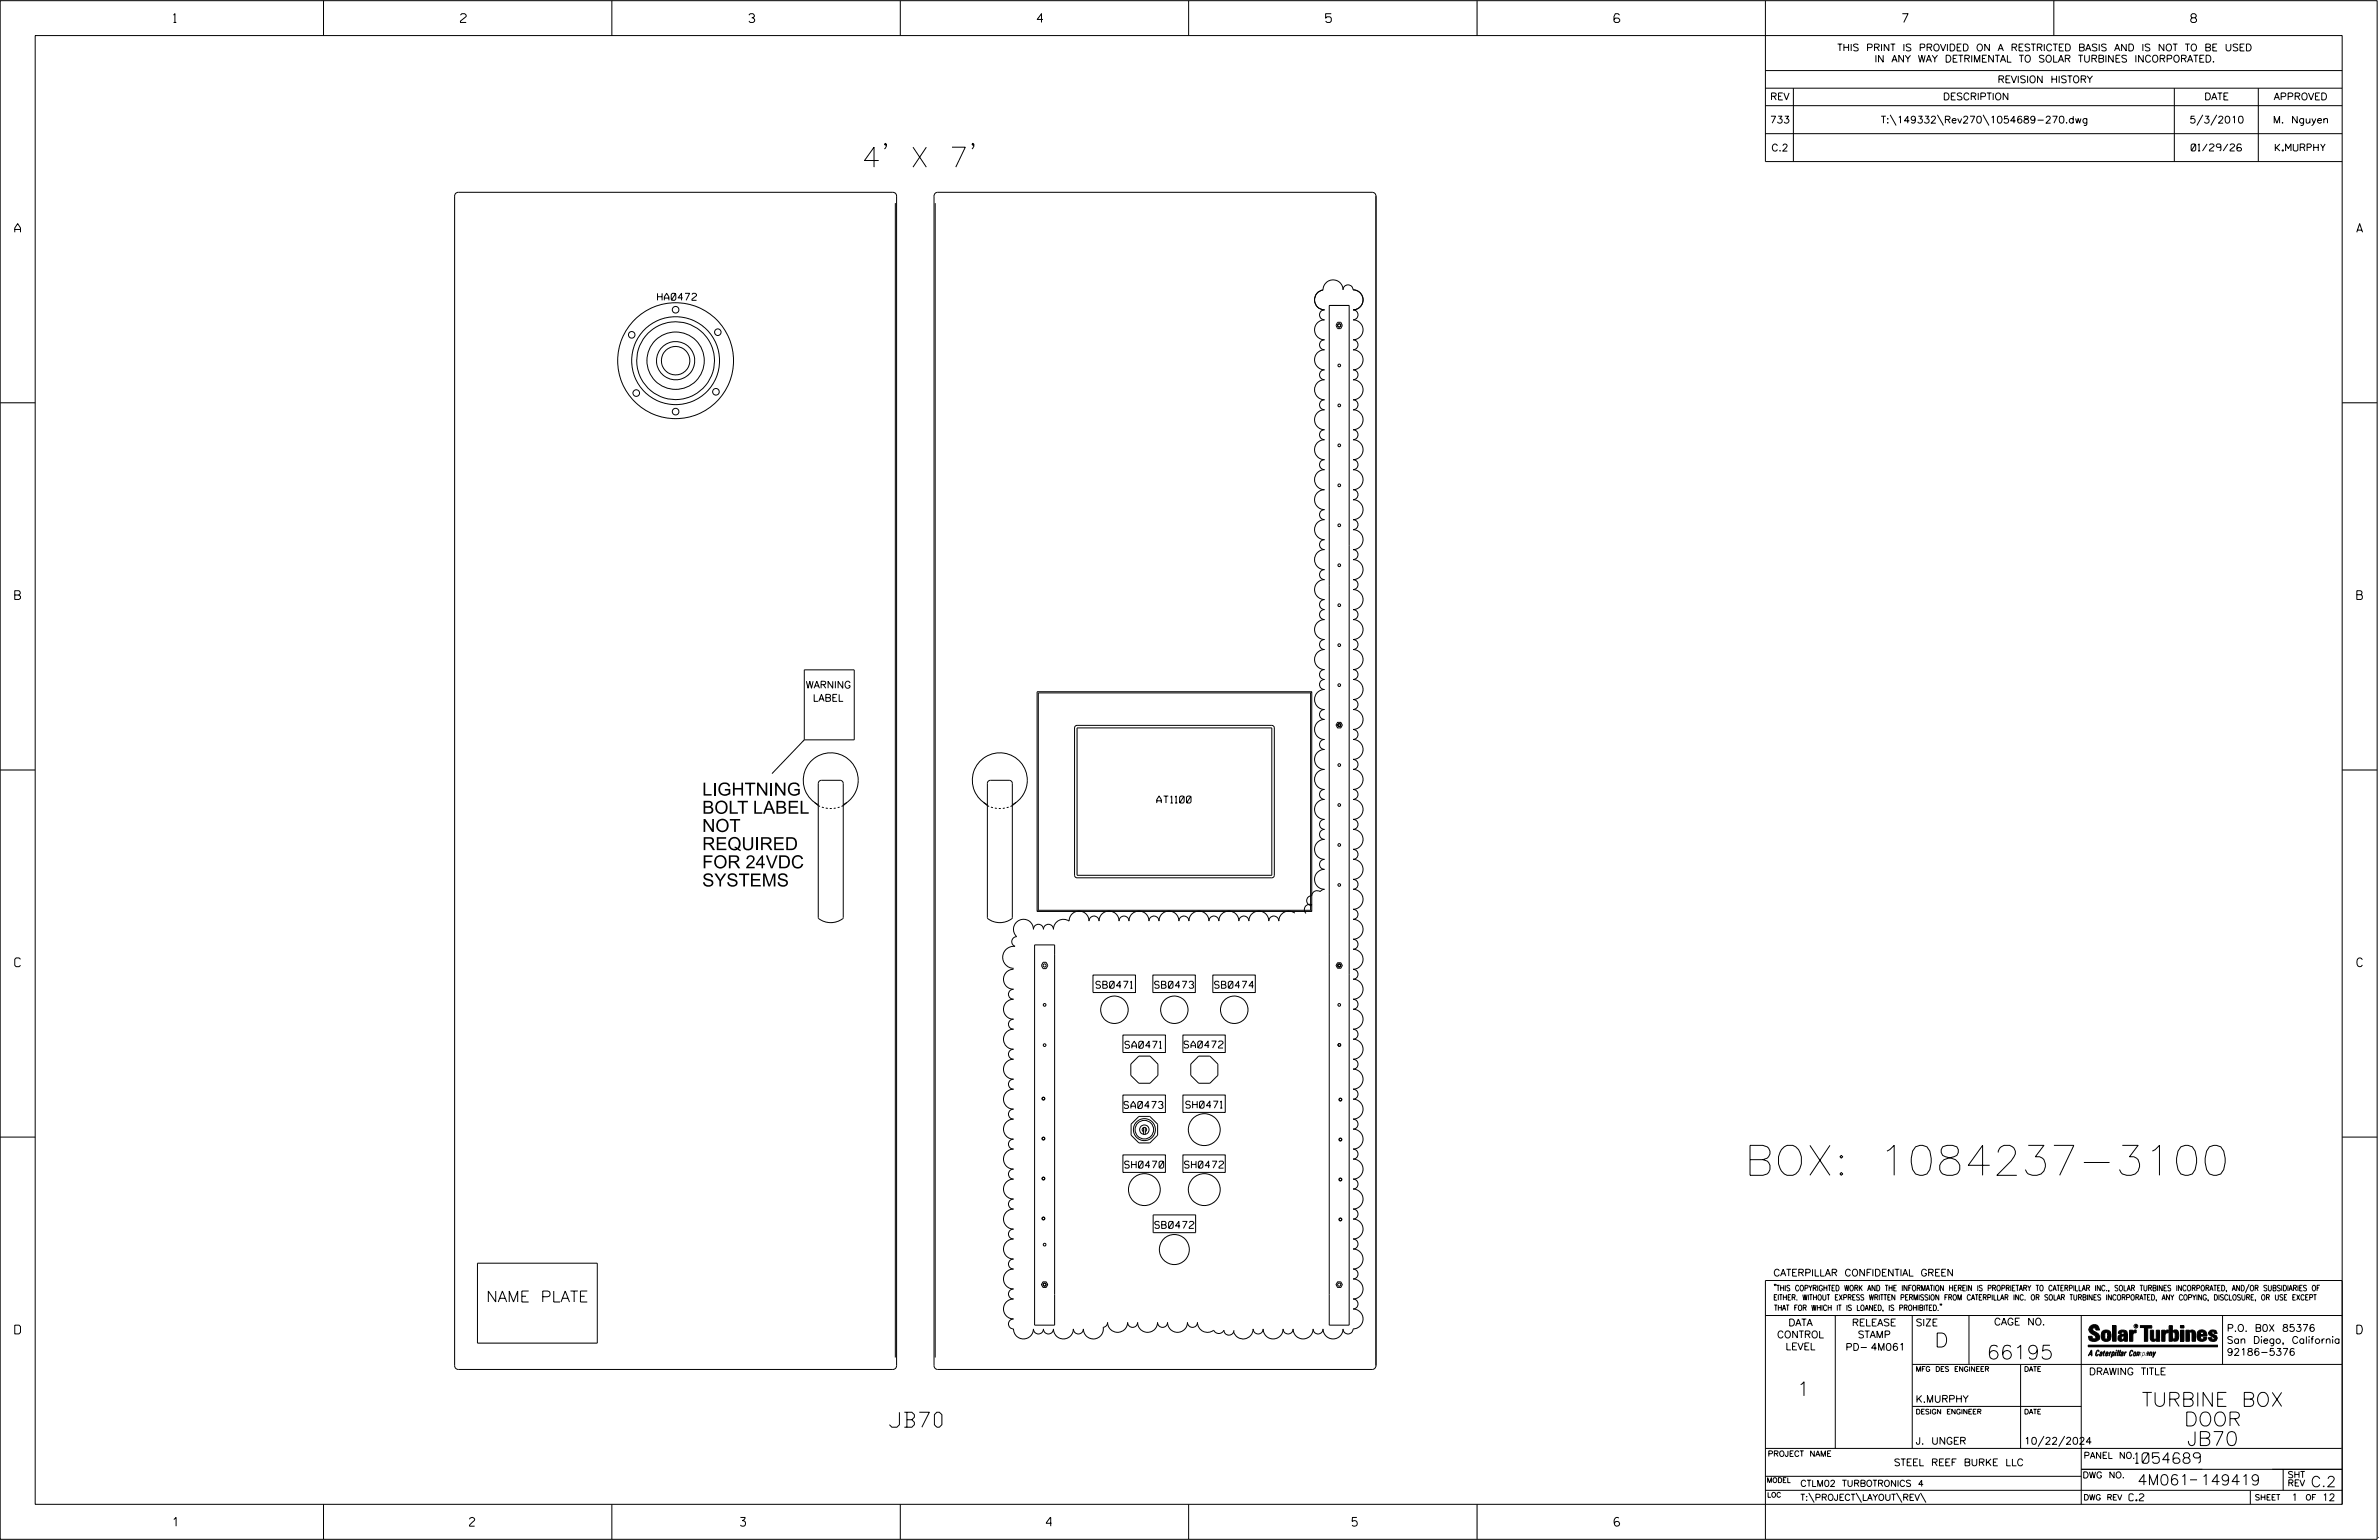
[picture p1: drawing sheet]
<svg xmlns="http://www.w3.org/2000/svg" width="864mm" height="559mm" viewBox="0 0 864 559" stroke-linecap="round" stroke-linejoin="round" font-family="sans-serif">
<defs><g id="words">
<text font-size="10.9" x="633.2" y="426.5">BOX: 1084237-3100</text>
<text font-size="7.3" x="312.8" y="60.6">4' X 7'</text>
<text font-size="5.4" x="322.9" y="517.9">JB70</text>
<g font-size="5.1">
<text x="702.3" y="488.8">D</text>
<text x="721.2" y="493.2">66195</text>
<text x="652.2" y="506.5">1</text>
<text x="777.5" y="510.3">TURBINE BOX</text>
<text x="792.8" y="517.4">DOOR</text>
<text x="793.9" y="524.5">JB70</text>
</g>
<g font-size="4.7">
<text x="254.9" y="288.7">LIGHTNING</text>
<text x="254.9" y="295.3">BOLT LABEL</text>
<text x="254.9" y="301.9">NOT</text>
<text x="254.9" y="308.5">REQUIRED</text>
<text x="254.9" y="315.1">FOR 24VDC</text>
<text x="254.9" y="321.7">SYSTEMS</text>
</g>
<text font-size="4" x="176.5" y="472.4">NAME PLATE</text>
<g font-size="3.8">
<text x="775.1" y="531">1054689</text>
<text x="775.9" y="538.9">4M061</text>
<text x="798.8" y="538.9">149419</text>
<text x="838.8" y="539.5">C.2</text>
</g>
<g font-size="3.2">
<text x="63" y="8.2">1</text>
<text x="167.2" y="8.2">2</text>
<text x="271.8" y="8.2">3</text>
<text x="376.5" y="8.2">4</text>
<text x="481.2" y="8.2">5</text>
<text x="690.6" y="8.2">7</text>
<text x="795.3" y="8.2">8</text>
<text x="5.4" y="84.3">A</text>
<text x="855.5" y="84.3">A</text>
<text x="5.4" y="217.5">B</text>
<text x="855.6" y="217.5">B</text>
<text x="5.4" y="350.8">C</text>
<text x="855.6" y="350.8">C</text>
<text x="5.4" y="484">D</text>
<text x="855.6" y="484">D</text>
<text x="62.8" y="553.8">1</text>
<text x="170.4" y="553.8">2</text>
<text x="268.8" y="553.8">3</text>
<text x="379.8" y="553.8">4</text>
<text x="490.8" y="553.8">5</text>
<text x="585.9" y="553.8">6</text>
</g>
<g font-size="2.5">
<text x="666.9" y="18.5">THIS PRINT IS PROVIDED ON A RESTRICTED BASIS AND IS NOT TO BE USED</text>
<text x="680.5" y="22.6">IN ANY WAY DETRIMENTAL TO SOLAR TURBINES INCORPORATED.</text>
<text x="725.1" y="30">REVISION HISTORY</text>
<text x="642.6" y="36.3">REV</text>
<text x="705.3" y="36.3">DESCRIPTION</text>
<text x="800.2" y="36.3">DATE</text>
<text x="825.4" y="36.3">APPROVED</text>
<text x="642.5" y="44.7">733</text>
<text x="682.8" y="44.7">T:\149332\Rev270\1054689-270.dwg</text>
<text x="794.8" y="44.7">5/3/2010</text>
<text x="825.1" y="44.7">M. Nguyen</text>
<text x="643" y="54.8">C.2</text>
<text x="795.4" y="54.8">01/29/26</text>
<text x="826" y="54.8">K.MURPHY</text>
<text x="238.7" y="109">HA0472</text>
<text x="292.5" y="249.7">WARNING</text>
<text x="295.1" y="254.5">LABEL</text>
<text x="419.9" y="291.4">AT1100</text>
<text x="397.8" y="358.6">SB0471</text>
<text x="419.1" y="358.6">SB0473</text>
<text x="440.9" y="358.6">SB0474</text>
<text x="408.4" y="380.4">SA0471</text>
<text x="429.8" y="380.3">SA0472</text>
<text x="408" y="402.2">SA0473</text>
<text x="430.4" y="402.1">SH0471</text>
<text x="408.3" y="423.9">SH0470</text>
<text x="430" y="423.9">SH0472</text>
<text x="419.2" y="445.7">SB0472</text>
<text x="643.8" y="463">CATERPILLAR CONFIDENTIAL GREEN</text>
<text x="645.1" y="485.5">CONTROL</text>
<text x="649.2" y="481.1">DATA</text>
<text x="672.3" y="481.1">RELEASE</text>
<text x="674.4" y="485.5">STAMP</text>
<text x="695.4" y="481.1">SIZE</text>
<text x="723.8" y="480.8">CAGE NO.</text>
<text x="808.4" y="483.1">P.O. B0X 85376</text>
<text x="648.2" y="489.8">LEVEL</text>
<text x="669.9" y="490">PD- 4M061</text>
<text x="808.4" y="487.5">San Diego, California</text>
<text x="808.4" y="491.8">92186-5376</text>
<text x="758.3" y="498.9">DRAWING TITLE</text>
<text x="695.4" y="508.9">K.MURPHY</text>
<text x="695.4" y="524.1">J. UNGER</text>
<text x="734.8" y="524.1">10/22/2024</text>
<text x="687.5" y="531.9">STEEL REEF BURKE LLC</text>
<text x="772.8" y="544.6">C.2</text>
<text x="831.8" y="544.6">1</text>
<text x="842.9" y="544.6">12</text>
</g>
<g font-size="2.3">
<text x="756.4" y="529.2">PANEL NO.</text>
<text x="653.5" y="539.4">CTLM02 TURBOTRONICS 4</text>
<text x="756" y="536.3">DWG NO.</text>
<text x="830.4" y="539.3">REV</text>
<text x="830.4" y="536.2">SHT</text>
<text x="653.5" y="544.5">T:\PROJECT\LAYOUT\REV\</text>
</g>
<g font-size="2">
<text x="643.8" y="468.4">&quot;THIS COPYRIGHTED WORK AND THE INFORMATION HEREIN IS PROPRIETARY TO CATERPILLAR INC., SOLAR TURBINES INCORPORATED, AND/OR SUBSIDIARIES OF</text>
<text x="643.8" y="471.8">EITHER. WITHOUT EXPRESS WRITTEN PERMISSION FROM CATERPILLAR INC. OR SOLAR TURBINES INCORPORATED, ANY COPYING, DISCLOSURE, OR USE EXCEPT</text>
<text x="644" y="475.6">THAT FOR WHICH IT IS LOANED, IS PROHIBITED.&quot;</text>
<text x="641.7" y="528.5">PROJECT NAME</text>
<text x="756.3" y="544.3">DWG REV</text>
<text x="818.5" y="544.3">SHEET</text>
<text x="836.9" y="544.3">OF</text>
</g>
<g font-size="1.8">
<text x="695.4" y="497.6">MFG DES ENGINEER</text>
<text x="734.8" y="497.6">DATE</text>
<text x="695.4" y="513.1">DESIGN ENGINEER</text>
<text x="734.8" y="513.1">DATE</text>
<text x="641.3" y="538">MODEL</text>
<text x="641.5" y="543.3">LOC</text>
</g>
<text font-size=".9" x="775.1" y="481.7">R</text>
</g></defs>
<g fill="none" stroke="#000" stroke-width=".36">
<path d="M.1 .2h862.8v558.4h-862.8zM12.8 12.9h837.4v533h-837.4zM117.4 .2v12.7M222.1 .2v12.7M326.8 .2v12.7M431.5 .2v12.7M536.2 .2v12.7M587.9 5.5l-.5-.5h-1l-.5 1v1.7l.5 .4h1l.6-.4v-.6l-.6-.5h-1l-.5 .5M640.9 .2v58.4h209.3M745.6 .2v12.7M640.9 25.6h209.3M640.9 32h209.3"/>
<path d="M640.9 38.3h209.3M651 32v26.6M789.3 32v26.6M819.8 32v26.6M321.8 52.4l-.4 .3-.3-.3 .3-.4a1.32 1.32 0 0 1-.3 2.1M353.5 52.4l-.3 .3-.4-.3 .4-.4a1.34 1.34 0 0 1-.4 2.1M640.9 48.5h209.3M686.2 41.7l2.1 3.8M703.3 41.7l2.2 3.8M719.9 41.7l2.1 3.8M799.6 41.7l-2.1 3.8M804.7 41.7l-2.2 3.8"/>
<path d="M165.4 70.2l1-.4h157.7a1.33 1.33 0 0 1 1.4 1.4v424.3a1.38 1.38 0 0 1-1.4 1.4h-157.7a1.39 1.39 0 0 1-1.4-1.4v-424.3zM325 73.7v418.9M339.4 70.2l1-.4h157.7a1.38 1.38 0 0 1 1.4 1.4v424.3a1.45 1.45 0 0 1-1.4 1.4h-157.7a1.39 1.39 0 0 1-1.3-1.4v-424.3zM339.5 73.7v418.9M480.3 105.2a3.6 3.6 0 0 0-3.1 3.9 3.6 3.6 0 0 0 3.6 3.3M480.8 112.4a3.7 3.7 0 0 1-3.6-3.4 3.7 3.7 0 0 1 3.1-3.8 3.6 3.6 0 0 1 3.6-3.6 3.6 3.6 0 0 1 3.6 3.6 1.82 1.82 0 0 1 1.9-1.8 1.82 1.82 0 0 1 1.8 1.8 3.6 3.6 0 0 1 3.6 3.6 3.6 3.6 0 0 1-3.6 3.6 1.82 1.82 0 0 1 1.8 1.8 1.82 1.82 0 0 1-1.8 1.9 3.6 3.6 0 0 1 3.6 3.6 3.6 3.6 0 0 1-3.6 3.6 1.82 1.82 0 0 1 1.8 1.8 1.82 1.82 0 0 1-1.8 1.8 3.6 3.6 0 0 1 3.6 3.7 3.6 3.6 0 0 1-3.6 3.6 1.8 1.8 0 0 1 1.8 1.8 1.8 1.8 0 0 1-1.8 1.8 3.6 3.6 0 0 1 3.6 3.6 3.6 3.6 0 0 1-3.6 3.7 1.82 1.82 0 0 1 1.8 1.8 1.82 1.82 0 0 1-1.8 1.8 3.6 3.6 0 0 1 3.6 3.6 3.6 3.6 0 0 1-3.6 3.6 1.82 1.82 0 0 1 1.8 1.8 1.82 1.82 0 0 1-1.8 1.9 3.6 3.6 0 0 1 3.6 3.6 3.6 3.6 0 0 1-3.6 3.6 1.82 1.82 0 0 1 1.8 1.8 1.82 1.82 0 0 1-1.8 1.8 3.6 3.6 0 0 1 3.6 3.7 3.6 3.6 0 0 1-3.6 3.6 1.82 1.82 0 0 1 1.8 1.8 1.82 1.82 0 0 1-1.8 1.8 3.6 3.6 0 0 1 3.6 3.6 3.6 3.6 0 0 1-3.6 3.7 1.82 1.82 0 0 1 1.8 1.8 1.82 1.82 0 0 1-1.8 1.8 3.6 3.6 0 0 1 3.6 3.6 3.6 3.6 0 0 1-3.6 3.6 1.82 1.82 0 0 1 1.8 1.8 1.82 1.82 0 0 1-1.8 1.9 3.6 3.6 0 0 1 3.6 3.6 3.6 3.6 0 0 1-3.6 3.6 1.8 1.8 0 0 1 1.8 1.8 1.8 1.8 0 0 1-1.8 1.8 3.6 3.6 0 0 1 3.6 3.7 3.6 3.6 0 0 1-3.6 3.6 1.82 1.82 0 0 1 1.8 1.8 1.82 1.82 0 0 1-1.8 1.8 3.6 3.6 0 0 1 3.6 3.6 3.6 3.6 0 0 1-3.6 3.7 1.82 1.82 0 0 1 1.8 1.8 1.82 1.82 0 0 1-1.8 1.8 3.6 3.6 0 0 1 3.6 3.6 3.6 3.6 0 0 1-3.6 3.7 1.8 1.8 0 0 1 1.8 1.8 1.8 1.8 0 0 1-1.8 1.8 3.6 3.6 0 0 1 3.6 3.6 3.6 3.6 0 0 1-3.6 3.6 1.82 1.82 0 0 1 1.8 1.8 1.82 1.82 0 0 1-1.8 1.9 3.6 3.6 0 0 1 3.6 3.6 3.6 3.6 0 0 1-3.6 3.6 1.82 1.82 0 0 1 1.8 1.8 1.82 1.82 0 0 1-1.8 1.8 3.6 3.6 0 0 1 3.6 3.6 3.6 3.6 0 0 1-3.6 3.7 1.82 1.82 0 0 1 1.8 1.8 1.82 1.82 0 0 1-1.8 1.8 3.6 3.6 0 0 1 3.6 3.6 3.6 3.6 0 0 1-3.6 3.7 1.82 1.82 0 0 1 1.8 1.8 1.82 1.82 0 0 1-1.8 1.8 3.6 3.6 0 0 1 3.6 3.6 3.6 3.6 0 0 1-3.6 3.6 1.82 1.82 0 0 1 1.8 1.8 1.82 1.82 0 0 1-1.8 1.9 3.6 3.6 0 0 1 3.6 3.6 3.6 3.6 0 0 1-3.6 3.6 1.82 1.82 0 0 1 1.8 1.8 1.82 1.82 0 0 1-1.8 1.8 3.6 3.6 0 0 1 3.6 3.7 3.6 3.6 0 0 1-3.6 3.6 1.8 1.8 0 0 1 1.8 1.8 1.8 1.8 0 0 1-1.8 1.8 3.6 3.6 0 0 1 3.6 3.6 3.6 3.6 0 0 1-3.6 3.7 1.82 1.82 0 0 1 1.8 1.8 1.82 1.82 0 0 1-1.8 1.8 3.6 3.6 0 0 1 3.6 3.6 3.6 3.6 0 0 1-3.6 3.6 1.82 1.82 0 0 1 1.8 1.8 1.82 1.82 0 0 1-1.8 1.9 3.6 3.6 0 0 1 3.6 3.6 3.6 3.6 0 0 1-3.6 3.6 1.8 1.8 0 0 1 1.8 1.8 1.8 1.8 0 0 1-1.8 1.8 3.6 3.6 0 0 1 3.6 3.7 3.6 3.6 0 0 1-3.6 3.6 1.82 1.82 0 0 1 1.8 1.8 1.82 1.82 0 0 1-1.8 1.8 3.6 3.6 0 0 1 3.6 3.6 3.6 3.6 0 0 1-3.6 3.7 1.82 1.82 0 0 1 1.8 1.8 1.82 1.82 0 0 1-1.8 1.8 3.6 3.6 0 0 1 3.6 3.6 3.6 3.6 0 0 1-3.6 3.7 1.8 1.8 0 0 1 1.8 1.8 1.8 1.8 0 0 1-1.8 1.7 3.6 3.6 0 0 1 3.6 3.7 3.6 3.6 0 0 1-3.6 3.6 1.82 1.82 0 0 1 1.8 1.8 1.82 1.82 0 0 1-1.8 1.9 3.6 3.6 0 0 1 3.6 3.6 3.6 3.6 0 0 1-3.6 3.6 1.82 1.82 0 0 1 1.8 1.8 1.82 1.82 0 0 1-1.8 1.8 3.6 3.6 0 0 1 3.6 3.6 3.6 3.6 0 0 1-3.6 3.6 1.82 1.82 0 0 1 1.8 1.9 1.82 1.82 0 0 1-1.8 1.8 3.6 3.6 0 0 1 3.6 3.6 3.6 3.6 0 0 1-3.6 3.6 1.8 1.8 0 0 1 1.8 1.8 1.8 1.8 0 0 1-1.8 1.8 3.6 3.6 0 0 1 3.6 3.7 3.6 3.6 0 0 1-3.6 3.6 1.82 1.82 0 0 1 1.8 1.8 1.82 1.82 0 0 1-1.8 1.8 3.6 3.6 0 0 1 3.6 3.7 3.6 3.6 0 0 1-3.6 3.6 1.82 1.82 0 0 1 1.8 1.8 1.82 1.82 0 0 1-1.8 1.8 3.6 3.6 0 0 1 3.6 3.6 3.6 3.6 0 0 1-3.6 3.7 1.8 1.8 0 0 1 1.8 1.8 1.8 1.8 0 0 1-1.8 1.8 3.6 3.6 0 0 1 3.6 3.6 3.6 3.6 0 0 1-3.6 3.6 1.82 1.82 0 0 1 1.8 1.9 1.82 1.82 0 0 1-1.8 1.8 3.6 3.6 0 0 1 3.6 3.6 3.6 3.6 0 0 1-3.6 3.6 1.82 1.82 0 0 1-1.8 1.8 1.82 1.82 0 0 1-1.9-1.8 3.6 3.6 0 0 1-3.6 3.6 3.6 3.6 0 0 1-3.6-3.6 1.8 1.8 0 0 1-1.8 1.8 1.8 1.8 0 0 1-1.8-1.8 3.6 3.6 0 0 1-3.7 3.6 3.6 3.6 0 0 1-3.6-3.6 1.82 1.82 0 0 1-1.8 1.8 1.82 1.82 0 0 1-1.8-1.8 3.6 3.6 0 0 1-3.6 3.6 3.6 3.6 0 0 1-3.7-3.6 1.82 1.82 0 0 1-1.8 1.8 1.82 1.82 0 0 1-1.8-1.8 3.6 3.6 0 0 1-3.1 3.6 3.6 3.6 0 0 1-4-2.5M480.8 112.4a1.82 1.82 0 0 0-1.8 1.8 1.82 1.82 0 0 0 1.8 1.9 3.6 3.6 0 0 0-3.6 3.6 3.6 3.6 0 0 0 3.6 3.6 1.82 1.82 0 0 0-1.8 1.8 1.82 1.82 0 0 0 1.8 1.8 3.6 3.6 0 0 0-3.6 3.7 3.6 3.6 0 0 0 3.6 3.6 1.8 1.8 0 0 0-1.8 1.8 1.8 1.8 0 0 0 1.8 1.8 3.6 3.6 0 0 0-3.6 3.6 3.6 3.6 0 0 0 3.6 3.7 1.82 1.82 0 0 0-1.8 1.8 1.82 1.82 0 0 0 1.8 1.8 3.6 3.6 0 0 0-3.6 3.6 3.6 3.6 0 0 0 3.6 3.6 1.82 1.82 0 0 0-1.8 1.8 1.82 1.82 0 0 0 1.8 1.9 3.6 3.6 0 0 0-3.6 3.6 3.6 3.6 0 0 0 3.6 3.6 1.82 1.82 0 0 0-1.8 1.8 1.82 1.82 0 0 0 1.8 1.8 3.6 3.6 0 0 0-3.6 3.7 3.6 3.6 0 0 0 3.6 3.6 3.6 3.6 0 0 0-3.6 3.6 3.6 3.6 0 0 0 3.6 3.6 1.82 1.82 0 0 0-1.8 1.8 1.82 1.82 0 0 0 1.8 1.9 3.6 3.6 0 0 0-3.6 3.6 3.6 3.6 0 0 0 3.6 3.6 1.8 1.8 0 0 0-1.8 1.8 1.8 1.8 0 0 0 1.8 1.8 3.6 3.6 0 0 0-3.6 3.7 3.6 3.6 0 0 0 3.6 3.6 1.82 1.82 0 0 0-1.8 1.8 1.82 1.82 0 0 0 1.8 1.8 3.6 3.6 0 0 0-3.6 3.6 3.6 3.6 0 0 0 3.6 3.7 1.82 1.82 0 0 0-1.8 1.8 1.82 1.82 0 0 0 1.8 1.8 1.82 1.82 0 0 0-1.8 1.8 1.82 1.82 0 0 0 1.8 1.8 3.6 3.6 0 0 0-3.6 3.6 3.6 3.6 0 0 0 3.6 3.7 1.82 1.82 0 0 0-1.8 1.8 1.82 1.82 0 0 0 1.8 1.8 3.6 3.6 0 0 0-3.6 3.6 3.6 3.6 0 0 0 3.6 3.7 1.8 1.8 0 0 0-1.8 1.8 1.8 1.8 0 0 0 1.8 1.8 1.82 1.82 0 0 0-1.8 1.8 1.82 1.82 0 0 0 1.8 1.8 3.6 3.6 0 0 0-3.6 3.6 3.6 3.6 0 0 0 3.6 3.7 1.8 1.8 0 0 0-1.8 1.8 1.8 1.8 0 0 0 1.8 1.8 3.6 3.6 0 0 0-3.6 3.6 3.6 3.6 0 0 0 3.6 3.6 1.82 1.82 0 0 0-1.8 1.8 1.82 1.82 0 0 0 1.8 1.9 3.6 3.6 0 0 0-3.6 3.6 3.6 3.6 0 0 0 3.6 3.6 3.6 3.6 0 0 0-3.6 3.6 3.6 3.6 0 0 0 3.6 3.7 1.82 1.82 0 0 0-1.8 1.8 1.82 1.82 0 0 0 1.8 1.8 3.6 3.6 0 0 0-3.6 3.6 3.6 3.6 0 0 0 3.6 3.6 1.82 1.82 0 0 0-1.8 1.8 1.82 1.82 0 0 0 1.8 1.9 1.82 1.82 0 0 0-1.8 1.8 1.82 1.82 0 0 0 1.8 1.8 3.6 3.6 0 0 0-3.6 3.6 3.6 3.6 0 0 0 3.6 3.6 1.82 1.82 0 0 0-1.8 1.8 1.82 1.82 0 0 0 1.8 1.9 3.6 3.6 0 0 0-3.6 3.6 3.6 3.6 0 0 0 3.6 3.6l-1 .3-.5 .5-.4-.2a1.99 1.99 0 0 0-2.8 1.7 1.8 1.8 0 0 0-1.8 1.8 1.8 1.8 0 0 0 1.8 1.8M482.5 110.8h7.3v370h-7.3zM485.6 116.9h1.1l.6 1.2-.6 1.1h-1.1l-.6-1.1zM.1 146.2h12.7M850.2 146.2h12.7M292 243.1h18.1v25.4h-18.1z"/>
<path d="M475.8 251.4v78.9M475.8 251.4h-98.9v78.9M476.2 251l-.4 .4M476.2 251v79.7M476.2 251h-99.7v79.7M.1 279.4h12.7M292 268.5l-11.8 12.2M390.3 263.5l.7-.3h70.7l.6 .3 .3 .6v53.5l-.3 .6-.6 .3h-70.7l-.7-.3-.2-.6v-53.5zM391 264.1h70.7v53.5h-70.7zM485.6 262.1h1.1l.6 1-.6 1h-1.1l-.6-1zM850.2 279.4h12.7M297 292a10 10 0 0 1-3.2-15.1 10 10 0 0 1 15.5 0 10 10 0 0 1-3.2 15.1"/>
<path d="M297.3 283.6l.9-.5h6.8l.6 .3 .4 .5 .1 49.1a6.6 6.6 0 0 1-9.1 0v-48.7zM298.3 292.9l.7 .2M299.8 293.2l.7 .1M301.2 293.4h.7M303.4 293.2l-.8 .1M304.8 292.9l-.7 .2M307.5 291.1l-2 1.5M357 291.1l2.1 1.5M358.4 292a10 10 0 0 1-3.2-15.1 10 10 0 0 1 15.5 0 10 10 0 0 1-3.2 15.1M358.6 283.6l1-.5h6.8l.6 .3 .4 .5 .1 49.1a6.6 6.6 0 0 1-9.1 0v-48.7zM359.7 292.9l.7 .2M361.1 293.2l.7 .1"/>
<path d="M362.6 293.4h.7M364.7 293.2l-.7 .1M366.1 292.9l-.7 .2M368.9 291.1l-2.1 1.5M376.5 330.7h99.7M376.9 330.3l-.4 .4M376.9 330.3h98.9M470 331.3a3.6 3.6 0 0 0-3.8-.3 3.6 3.6 0 0 0-2 3.2 1.82 1.82 0 0 0-1.8-1.8 1.82 1.82 0 0 0-1.8 1.8 3.6 3.6 0 0 0-3.6-3.6 3.6 3.6 0 0 0-3.6 3.6 1.82 1.82 0 0 0-1.9-1.8 1.82 1.82 0 0 0-1.8 1.8 3.6 3.6 0 0 0-3.6-3.6 3.6 3.6 0 0 0-3.6 3.6 1.8 1.8 0 0 0-1.8-1.8 1.8 1.8 0 0 0-1.8 1.8 3.6 3.6 0 0 0-3.7-3.6 3.6 3.6 0 0 0-3.6 3.6 1.82 1.82 0 0 0-1.8-1.8 1.82 1.82 0 0 0-1.8 1.8 3.6 3.6 0 0 0-3.7-3.6 3.6 3.6 0 0 0-3.6 3.6 1.82 1.82 0 0 0-1.8-1.8 1.82 1.82 0 0 0-1.8 1.8 3.6 3.6 0 0 0-3.6-3.6 3.6 3.6 0 0 0-3.7 3.6 1.8 1.8 0 0 0-1.8-1.8 1.8 1.8 0 0 0-1.8 1.8 3.6 3.6 0 0 0-3.6-3.6 3.6 3.6 0 0 0-3.6 3.6 1.82 1.82 0 0 0-1.9-1.8 1.82 1.82 0 0 0-1.8 1.8 3.6 3.6 0 0 0-3.6-3.6 3.6 3.6 0 0 0-3.6 3.6 3.6 3.6 0 0 0-5.7 3 1.82 1.82 0 0 0-1.8-1.8 1.82 1.82 0 0 0-1.8 1.8 1.82 1.82 0 0 0-1.8-1.8 1.82 1.82 0 0 0-1.9 1.8 3.6 3.6 0 0 0-5-3.3 3.6 3.6 0 0 0-1 6 1.82 1.82 0 0 0-1.8 1.5 1.82 1.82 0 0 0 1.2 2 4 4 0 0 0-4.5 3.7 4 4 0 0 0 4 4.3M475.8 330.3l.4 .4M476.3 328.3a1.92 1.92 0 0 0-2.5 .6 1.92 1.92 0 0 0 .3 2.5M367.9 351.7a3.6 3.6 0 0 0-3.6 3.6 3.6 3.6 0 0 0 3.6 3.7 1.82 1.82 0 0 0-1.8 1.8 1.82 1.82 0 0 0 1.8 1.8 3.6 3.6 0 0 0-3.6 3.6 3.6 3.6 0 0 0 3.6 3.6 1.82 1.82 0 0 0-1.8 1.8 1.82 1.82 0 0 0 1.8 1.9 3.6 3.6 0 0 0-3.6 3.6 3.6 3.6 0 0 0 3.6 3.6 1.82 1.82 0 0 0-1.8 1.8 1.82 1.82 0 0 0 1.8 1.9 3.6 3.6 0 0 0-3.6 3.6 3.6 3.6 0 0 0 3.6 3.6 1.82 1.82 0 0 0-1.8 1.8 1.82 1.82 0 0 0 1.8 1.8 3.6 3.6 0 0 0-3.6 3.6 3.6 3.6 0 0 0 3.6 3.6 1.82 1.82 0 0 0-1.8 1.9 1.82 1.82 0 0 0 1.8 1.8 3.6 3.6 0 0 0-3.6 3.6 3.6 3.6 0 0 0 3.6 3.6 1.8 1.8 0 0 0-1.8 1.8 1.8 1.8 0 0 0 1.8 1.8 3.6 3.6 0 0 0-3.6 3.7 3.6 3.6 0 0 0 3.6 3.6 1.82 1.82 0 0 0-1.8 1.8 1.82 1.82 0 0 0 1.8 1.8 3.6 3.6 0 0 0-3.6 3.7 3.6 3.6 0 0 0 3.6 3.6 1.82 1.82 0 0 0-1.8 1.8 1.82 1.82 0 0 0 1.8 1.8 3.6 3.6 0 0 0-3.6 3.6 3.6 3.6 0 0 0 3.6 3.7 1.8 1.8 0 0 0-1.8 1.8 1.8 1.8 0 0 0 1.8 1.8 3.6 3.6 0 0 0-3.6 3.6 3.6 3.6 0 0 0 3.6 3.6 1.82 1.82 0 0 0-1.8 1.9 1.82 1.82 0 0 0 1.8 1.8 3.6 3.6 0 0 0-3.6 3.6 3.6 3.6 0 0 0 3.6 3.6 1.82 1.82 0 0 0-1.8 1.8 1.82 1.82 0 0 0 1.8 1.8 3.6 3.6 0 0 0-3.6 3.7 3.6 3.6 0 0 0 3.6 3.6 1.82 1.82 0 0 0-1.8 1.8 1.82 1.82 0 0 0 1.8 1.8 3.6 3.6 0 0 0 3.6 3.6 3.6 3.6 0 0 0 3.6-3.6 1.82 1.82 0 0 0 1.9 1.8 1.82 1.82 0 0 0 1.8-1.8 1.82 1.82 0 0 0 1.8 1.8 1.82 1.82 0 0 0 1.8-1.8 3.6 3.6 0 0 0 3.6 3.6 3.6 3.6 0 0 0 3.6-3.6 1.82 1.82 0 0 0 1.9 1.8 1.82 1.82 0 0 0 1.8-1.8 3.6 3.6 0 0 0 3.9 3.6 3.6 3.6 0 0 0 3.3-4.2 1.76 1.76 0 0 0 1.6-1.8 3.6 3.6 0 0 0 3.6 3.6 3.6 3.6 0 0 0 3.6-3.6 1.82 1.82 0 0 0 1.8 1.8 1.82 1.82 0 0 0 1.9-1.8 3.6 3.6 0 0 0 3.6 3.6 3.6 3.6 0 0 0 3.6-3.6 1.82 1.82 0 0 0 1.8 1.8 1.82 1.82 0 0 0 1.8-1.8 3.6 3.6 0 0 0 3.6 3.6 3.6 3.6 0 0 0 3.7-3.6 1.82 1.82 0 0 0 1.8 1.8 1.82 1.82 0 0 0 1.8-1.8 3.6 3.6 0 0 0 2.1 3.3 3.6 3.6 0 0 0 3.8-.4 2.03 2.03 0 0 0 1.8 1.2 2.03 2.03 0 0 0 1.9-1.2 1.82 1.82 0 0 0 1.8 1.8 1.82 1.82 0 0 0 1.8-1.8M375.6 342.9h7.2v137.9h-7.2z"/>
<path d="M378.6 349.2h1.2l.6 1.1-.6 1.2h-1.2l-.6-1.2zM396.8 353.8h15.4v6.4h-15.4zM418.5 353.8h15.4v6.4h-15.4zM440.3 353.8h15.4v6.4h-15.4zM485.6 349.4h1.1l.6 .9-.6 1h-1.1l-.6-1zM407.6 375.6h15.5v6.3h-15.5zM429.4 375.6h15.4v6.3h-15.4zM407.6 397.3h15.5v6.4h-15.5zM429.4 397.3h15.4v6.3h-15.4zM.1 412.6h12.7M407.6 419.1h15.5v6.3h-15.5zM415.1 409.2v2.4"/>
<path d="M415.1 410.6a.81 .81 0 0 1-.3-1.2 .81 .81 0 0 1 1.3 0 .81 .81 0 0 1-.4 1.2M415.7 409.2v2.4M429.4 419.1h15.4v6.3h-15.4zM850.2 412.6h12.7M173.3 458.4h43.5v29h-43.5zM418.6 440.8h15.4v6.5h-15.4zM378.6 465.1h1.2l.6 1-.6 1h-1.2l-.6-1zM485.6 465.1h1.1l.6 1-.6 1h-1.1l-.6-1zM640.9 477.3h209.3M644.2 466.1l-.1 .4M644.7 466.1l-.2 .4M666.2 477.3v48.3"/>
<path d="M694.2 477.3v48.3M704.4 473.3l-.1 .4M704.8 473.3l-.1 .4M714.8 477.3v17.8M755.5 477.3v68.6M806.8 477.3v17.8M816.5 466l-1.4 3.1M850.2 464.6h-209.3v94M850.2 464.8v81.1M694.2 495.1h156M733.5 495.1v30.5M758.6 481.4a2.02 2.02 0 0 1 3.1-.1l.5 1.3h-1.3l-.2-.6-.4-.2-.6 .1-.1 .4 .4 .7a2.46 2.46 0 0 1 2.2 2.9 2.83 2.83 0 0 1-3.8 .3l-.3-1.3h1.3l.2 .7 .6 .3 .5-.2 .2-.5-.4-.6-1.9-1.2-.4-.9z"/>
<path d="M759.2 491.3h-.7l.7-1.2v1.9h.2l-.1-2.1-1.3 2.1 .5-.5h.7M761.3 490l.3-.2 .4 .3-.1 .3-.3-.4-.4 .3-.3 1.6h.4l.4-.5-.3 .6-.4 .1-.3-.4zM762.6 490.6l.5-.1-.1 1.4h-.9a.74 .74 0 0 1 .9-.8l-.3 .7-.5 .1 .2-.5 .6-.2v-.5l-.7 .2zM763 483.2a2.17 2.17 0 0 1 3.1 0l.3 1.4-.3 1.5a2.17 2.17 0 0 1-3.1 0l-.3-1.5zM763.6 490.5l.4-.4 .2 .6h-.3l-.3 .9 .2 .4-.3-.1zM764.1 483.7l.5-.4 .4 .3v2.2l-.4 .2-.5-.2zM764.6 491.1l.6 .2v-.7l-.4-.1-.4 .6-.1 .8h.6M764.6 491.1l-.1 .8h.4M764.6 482.6v.8M764.8 490.7l.4 .1v.3h-.6zM765 491.5l-.1 .4zM766 490.5l-.5 1.5z"/>
<path d="M766 490.8l.4-.3-.4 .4M766.9 481h1.3v5.7h-1.3zM767 490.8l.5 .1-.3 .8-.4 .2zM767.3 490.5h-.5l-.5 2M767.3 490.5a.8 .8 0 0 1 .2 1 .8 .8 0 0 1-.9 .4l-.1 .6M767.3 490.5l-.1 .2M768.1 490.5l-.4 1.5zM768.2 489.9h.3l-.1 .2h-.2zM769 489.9l-.5 2.1zM769.7 489.9l-.6 2.1zM770.1 491.4l.5-.3-.5 .8zM770.4 491.9h.1"/>
<path d="M770.6 491.1l.1-.4-.7 .2 .1-.3 .6-.1 .2 .3-.5 1.1M770.6 491.1a.74 .74 0 0 0-.8 .8h.6M771 484.8h-.7l-.3 .6 .4 .7 .5-.3 .1-2.4h-.8l-.1 .4h-1.2a1.71 1.71 0 0 1 1.8-1.3 1.71 1.71 0 0 1 1.6 1.4v2.8h-1.1l-.1-.6M771 484.2l-1.5 .1a1.41 1.41 0 0 0 0 2.4l.5 .1 1.1-.7M771.2 486.1h-.1M771.4 490.5l.1 .3 .4-.3-.9 1.5zM771.5 490.8h.1M773 482.7h1.2v.5l.5-.5 .7-.1v1h-.6l-.5 .4-.1 2.7h-1.2zM773.3 490.3l.6-.4 .4 .2-.1 .4-.3-.4a1.28 1.28 0 0 0-.5 1.8l.6-.4-.1 .4-.8 .1zM774.7 490.8l.5-.3a.88 .88 0 0 1 .2 .9 .88 .88 0 0 1-.7 .7l-.2-.2zM774.8 490.9h.5l-.3 1h-.3l-.2-.2zM775.2 490.5l-.1 .2"/>
<path d="M776.8 481h4.3v.9h-1.5v4.8h-1.3M776.8 490.6l-.8 .2v-.3l-.4 1.5 .8-1.3v1.3l.3-1.2M779.3 491.1h.4M779.6 490.5h.3l-.3 1.4M779.6 490.7h.2l-.1 .4M779.7 491.1l-.1 .4M779.7 491.1l-.4 .2M780.1 492l.4-1.5 .1 .3 .3-.3 .3 .2-.3 1.3v-1.3l-.7 1.3M780.6 482.7h1.2v2.7l.1 .4 .4 .3 .4-.7v-2.7h1.2l.1 4h-1.3v-.5l-1.1 .6-.7-.3-.3-.7zM781.6 492.5l1-2-.8 1.3-.2-1.3-.2 2M784.7 482.7h1.2v.5l.5-.5 .7-.1v1h-.5l-.6 .4-.1 2.7h-1.2zM787.4 481h1.2v2a1.4 1.4 0 0 1 2.2 .2l.1 1.4-.4 1.9-1.5 .1-.4-.5v-1l.5 .9 .5-.3v-2.1l-.5-.4-.5 .7v2.8h-1.2z"/>
<path d="M791.5 482.7h1.3v4h-1.3zM791.5 481h1.3v.9h-1.3zM793.5 482.7h1.3v.4l.7-.5 1.1 .2 .4 .6v3.3h-1.3l-.2-3.4-.7 .2v3.2h-1.3zM794.8 483.1h.1M797.7 483.2a1.92 1.92 0 0 1 2.4-.5 1.92 1.92 0 0 1 1 2.1h-2.3v.8l.6 .5 .5-.3v-.5h1.2a1.83 1.83 0 0 1-2.1 1.4 1.83 1.83 0 0 1-1.5-2.1zM798.8 484.2v.6M799.1 483.4h.6l.2 .8h-1.1zM804.6 482.9a1.84 1.84 0 0 0-2.9 .8 3.3 3.3 0 0 0 2.2 1.9l-.5 .5-.4-.3-.1-.4h-1.2l.1 .6a1.92 1.92 0 0 0 2.9 .4M804.9 483.8h-1.2l-.2-.6-.5 .1-.1 .3 .1 .3 1.8 .9M805.1 488.1h-47.1v.6h47.1M694.2 510.3h61.3M640.9 525.6h209.2"/>
<path d="M640.9 535.7h114.6M742 521.1l-2.2 3.8M749.5 521.1l-2.2 3.8M755.5 533.2h94.7M795 537h2.6M828.8 533.2v7.6M117.4 545.9v12.7M222.1 545.9v12.7M326.8 545.9v12.7M431.5 545.9v12.7M536.2 545.9v12.7M640.9 540.8h209.3"/>
<path d="M656.6 541.7l2 3.5M673.8 541.7l1.9 3.5M688.4 541.7l2 3.5M697.2 541.7l1.9 3.5M816.9 541v4.9M863.5 558h.1"/>
<circle cx="245.2" cy="112.4" r="1.2"/>
<circle cx="486.1" cy="118.1" r=".58"/>
<circle cx="486.2" cy="118.1" r=".59"/>
<circle cx="229.3" cy="121.5" r="1.19"/>
<circle cx="245.2" cy="130.9" r="21"/>
<circle cx="245.3" cy="130.9" r="5.2"/>
<circle cx="245.3" cy="130.9" r="10.4"/>
<circle cx="245.3" cy="130.9" r="16"/>
<circle cx="245.3" cy="130.9" r="6.9"/>
<circle cx="245.3" cy="130.9" r="14.1"/>
<circle cx="260.6" cy="120.5" r="1.19"/>
<circle cx="486.2" cy="132.6" r=".49"/>
<circle cx="231" cy="142.6" r="1.2"/>
<circle cx="245.2" cy="149.4" r="1.2"/>
<circle cx="259.9" cy="142.2" r="1.2"/>
<circle cx="486.2" cy="147.1" r=".49"/>
<circle cx="486.2" cy="161.6" r=".49"/>
<circle cx="486.2" cy="176.1" r=".49"/>
<circle cx="486.2" cy="190.6" r=".49"/>
<circle cx="486.2" cy="205.1" r=".49"/>
<circle cx="486.2" cy="219.6" r=".49"/>
<circle cx="486.2" cy="234.1" r=".49"/>
<circle cx="486.2" cy="248.6" r=".49"/>
<circle cx="486.1" cy="263.1" r=".58"/>
<circle cx="486.2" cy="277.6" r=".49"/>
<circle cx="486.2" cy="263.1" r=".49"/>
<circle cx="486.2" cy="292.1" r=".49"/>
<circle cx="486.2" cy="306.6" r=".49"/>
<circle cx="486.2" cy="321.1" r=".48"/>
<circle cx="379.2" cy="350.3" r=".57"/>
<circle cx="486.1" cy="350.3" r=".58"/>
<circle cx="486.2" cy="350.3" r=".49"/>
<circle cx="379.2" cy="379.2" r=".49"/>
<circle cx="379.2" cy="364.6" r=".49"/>
<circle cx="404.6" cy="366.4" r="5"/>
<circle cx="426.3" cy="366.4" r="5"/>
<circle cx="448.1" cy="366.4" r="5"/>
<circle cx="486.2" cy="364.6" r=".49"/>
<circle cx="486.2" cy="379.2" r=".49"/>
<circle cx="378.8" cy="398.6" r=".49"/>
<circle cx="415.4" cy="388.1" r="5.3"/>
<circle cx="437.2" cy="388.1" r="5.3"/>
<circle cx="486.6" cy="399" r=".5"/>
<circle cx="378.8" cy="413.1" r=".49"/>
<circle cx="415.4" cy="409.9" r="1.71"/>
<circle cx="415.4" cy="409.9" r="5.2"/>
<circle cx="415.4" cy="409.9" r="3.4"/>
<circle cx="415.4" cy="409.9" r="4"/>
<circle cx="437.2" cy="409.9" r="5.8"/>
<circle cx="486.6" cy="413.5" r=".5"/>
<circle cx="378.8" cy="427.6" r=".49"/>
<circle cx="415.4" cy="431.6" r="5.8"/>
<circle cx="437.2" cy="431.7" r="5.8"/>
<circle cx="486.6" cy="428" r=".5"/>
<circle cx="378.8" cy="442.1" r=".49"/>
<circle cx="379.2" cy="451.6" r=".5"/>
<circle cx="426.3" cy="453.4" r="5.4"/>
<circle cx="486.6" cy="442.5" r=".49"/>
<circle cx="379.2" cy="466.1" r=".58"/>
<circle cx="379.2" cy="466.1" r=".49"/>
<circle cx="486.1" cy="466.1" r=".58"/>
<circle cx="775.4" cy="481.2" r=".69"/>
</g>
<g fill="#000">
<path d="M291.4 268.9l.6-.4-.4 .6zM768.1 490.5l-.4 1.5zM768.2 489.9h.3l-.1 .2h-.2zM769 489.9l-.5 2.1zM769.7 489.9l-.6 2.1zM791.5 481h1.3v.9h-1.3zM791.5 482.7h1.3v4h-1.3zM758 488.1h47.1v.6h-47.1z"/>
<path d="M759.2 489.9l-1.2 2.1 .5-.5h.7v.5h.2zM759.2 490.1v1.2h-.7z" fill-rule="evenodd"/>
<path d="M758.6 481.4a2.02 2.02 0 0 1 3.1-.1l.5 1.3h-1.3l-.2-.6-.4-.2-.6 .1-.1 .4 .4 .7a2.46 2.46 0 0 1 2.2 2.9 2.83 2.83 0 0 1-3.8 .3l-.3-1.3h1.3l.2 .7 .6 .3 .5-.2 .2-.5-.4-.6-1.9-1.2-.4-.9z" fill-rule="evenodd"/>
<path d="M761.3 490l.3-.2 .4 .3-.1 .3-.3-.4-.4 .3-.3 1.6h.4l.4-.5-.3 .6-.4 .1-.3-.4z" fill-rule="evenodd"/>
<path d="M762.6 490.6l.5-.1-.1 1.4h-.9a.74 .74 0 0 1 .9-.8l-.6 .3-.2 .5 .5-.1 .3-.6v-.5l-.7 .2z" fill-rule="evenodd"/>
<path d="M763.6 490.5l.4-.4 .2 .6h-.3l-.3 .9 .2 .4-.3-.1z" fill-rule="evenodd"/>
<path d="M764.8 490.5l.5 .3-.1 .5h-.6l.6-.2v-.3l-.4-.1-.3 1.2h.4l.3-.4-.6 .6-.3-.2v-.4z" fill-rule="evenodd"/>
<path d="M763 483.2a2.17 2.17 0 0 1 3.1 0l.3 1.4-.3 1.5a2.17 2.17 0 0 1-3.1 0l-.3-1.5zM764.1 483.7v2.1l.5 .2 .4-.2v-2.2l-.4-.3z" fill-rule="evenodd"/>
<path d="M766 490.5v.3l.4-.1-.4 .2-.5 1.1z" fill-rule="evenodd"/>
<path d="M766.8 490.5l-.5 2 .3-.6a.71 .71 0 0 0 .9-.5 .71 .71 0 0 0-.4-.9zM767 490.8l.5 .1-.3 .8-.4 .2z" fill-rule="evenodd"/>
<path d="M766.9 481h1.3v5.7h-1.3z" fill-rule="evenodd"/>
<path d="M770.1 490.6l.6-.1 .2 .3-.4 1.2-.5 .1-.2-.5 .3-.5h.5l-.7 .5v.3l.4-.1 .4-.9-.5-.2-.2 .2z" fill-rule="evenodd"/>
<path d="M769.4 482.8l-.5 1h1.2l.1-.4h.8v.8l-1.5 .1a1.41 1.41 0 0 0 0 2.4l.5 .1 1.1-.7 .1 .6h1.1v-2.8a1.79 1.79 0 0 0-2.4-1.2zM770.3 484.8h.7l-.1 1-.5 .3-.4-.7z" fill-rule="evenodd"/>
<path d="M771.4 490.5l.1 .3 .4-.3-.9 1.5z" fill-rule="evenodd"/>
<path d="M773 482.7h1.2v.5l.5-.5 .7-.1v1h-.6l-.5 .4-.1 2.7h-1.2z" fill-rule="evenodd"/>
<path d="M773.3 490.3l.6-.4 .4 .2-.1 .4-.3-.4a1.28 1.28 0 0 0-.5 1.8l.6-.4-.3 .5h-.6z" fill-rule="evenodd"/>
<path d="M774.7 490.8l-.2 1.1h.7a.96 .96 0 0 0 0-1.4zM774.8 490.9h.5l-.1 .6-.5 .4-.2-.2z" fill-rule="evenodd"/>
<path d="M776 490.5v.3l.4-.3 .2 .3 .7-.2-.3 1.4v-1.3l-.6 1.3v-1.3l-.8 1.3z" fill-rule="evenodd"/>
<path d="M776.8 481h4.3v.9h-1.5v4.8h-1.3v-4.8h-1.5z" fill-rule="evenodd"/>
<path d="M777.9 490.5l-.5 2 .3-.6a.71 .71 0 0 0 .9-.5 .71 .71 0 0 0-.4-.9zM778.1 490.8l.3-.1 .1 .4-.5 .8-.2-.5z" fill-rule="evenodd"/>
<path d="M779.3 490.6l.6-.1-.3 1.5-.7-.1a.67 .67 0 0 1 .8-.8l-.6 .3-.1 .5 .4-.1 .4-.9-.4-.2-.3 .2z" fill-rule="evenodd"/>
<path d="M780.5 490.5l.1 .3 .3-.3 .3 .2-.3 1.3v-1.3l-.8 1.3z" fill-rule="evenodd"/>
<path d="M780.6 482.7h1.2v2.7l.1 .4 .4 .3 .4-.7v-2.7h1.2l.1 4h-1.3v-.5l-1.1 .6-.7-.3-.3-.7z" fill-rule="evenodd"/>
<path d="M781.6 490.5l.2 1.3 .8-1.3-1.2 2z" fill-rule="evenodd"/>
<path d="M784.7 482.7h1.2v.5l.5-.5 .7-.1v1h-.5l-.6 .4-.1 2.7h-1.2z" fill-rule="evenodd"/>
<path d="M787.4 481h1.2v2a1.4 1.4 0 0 1 2.2 .2l.1 1.4-.4 1.9-1.5 .1-.4-.5v-1l.5 .9 .5-.3v-2.1l-.5-.4-.5 .7v2.8h-1.2z" fill-rule="evenodd"/>
<path d="M793.5 482.7h1.3v.4a1.29 1.29 0 0 1 2.2 .3v3.3h-1.3l-.2-3.4-.7 .2v3.2h-1.3z" fill-rule="evenodd"/>
<path d="M797.7 483.2a1.92 1.92 0 0 1 2.4-.5 1.92 1.92 0 0 1 1 2.1h-2.3v.8l.6 .5 .5-.3v-.5h1.2a1.83 1.83 0 0 1-2.1 1.4 1.83 1.83 0 0 1-1.5-2.1zM799.1 483.4l-.3 .8h1.1l-.2-.8z" fill-rule="evenodd"/>
<path d="M801.9 483.2a1.94 1.94 0 0 1 3 .1v.5h-1.2l-.2-.6-.5 .1-.1 .3 .1 .3 1.8 .9a1.2 1.2 0 0 1 .1 1.3 1.2 1.2 0 0 1-1.2 .7l-1.6-.4-.4-1h1.2l.1 .4 .4 .3 .5-.5a3.3 3.3 0 0 1-2.2-1.9z" fill-rule="evenodd"/>
<circle cx="761.4" cy="492" r=".07"/>
<circle cx="762.2" cy="485.1" r=".07"/>
<circle cx="769.3" cy="492" r=".07"/>
<circle cx="773.1" cy="486.7" r=".07"/>
<circle cx="791.5" cy="486.7" r=".07"/>
<circle cx="791.5" cy="481" r=".07"/>
<circle cx="794.8" cy="486.7" r=".07"/>
</g>
<use href="#words"/>
</svg>
